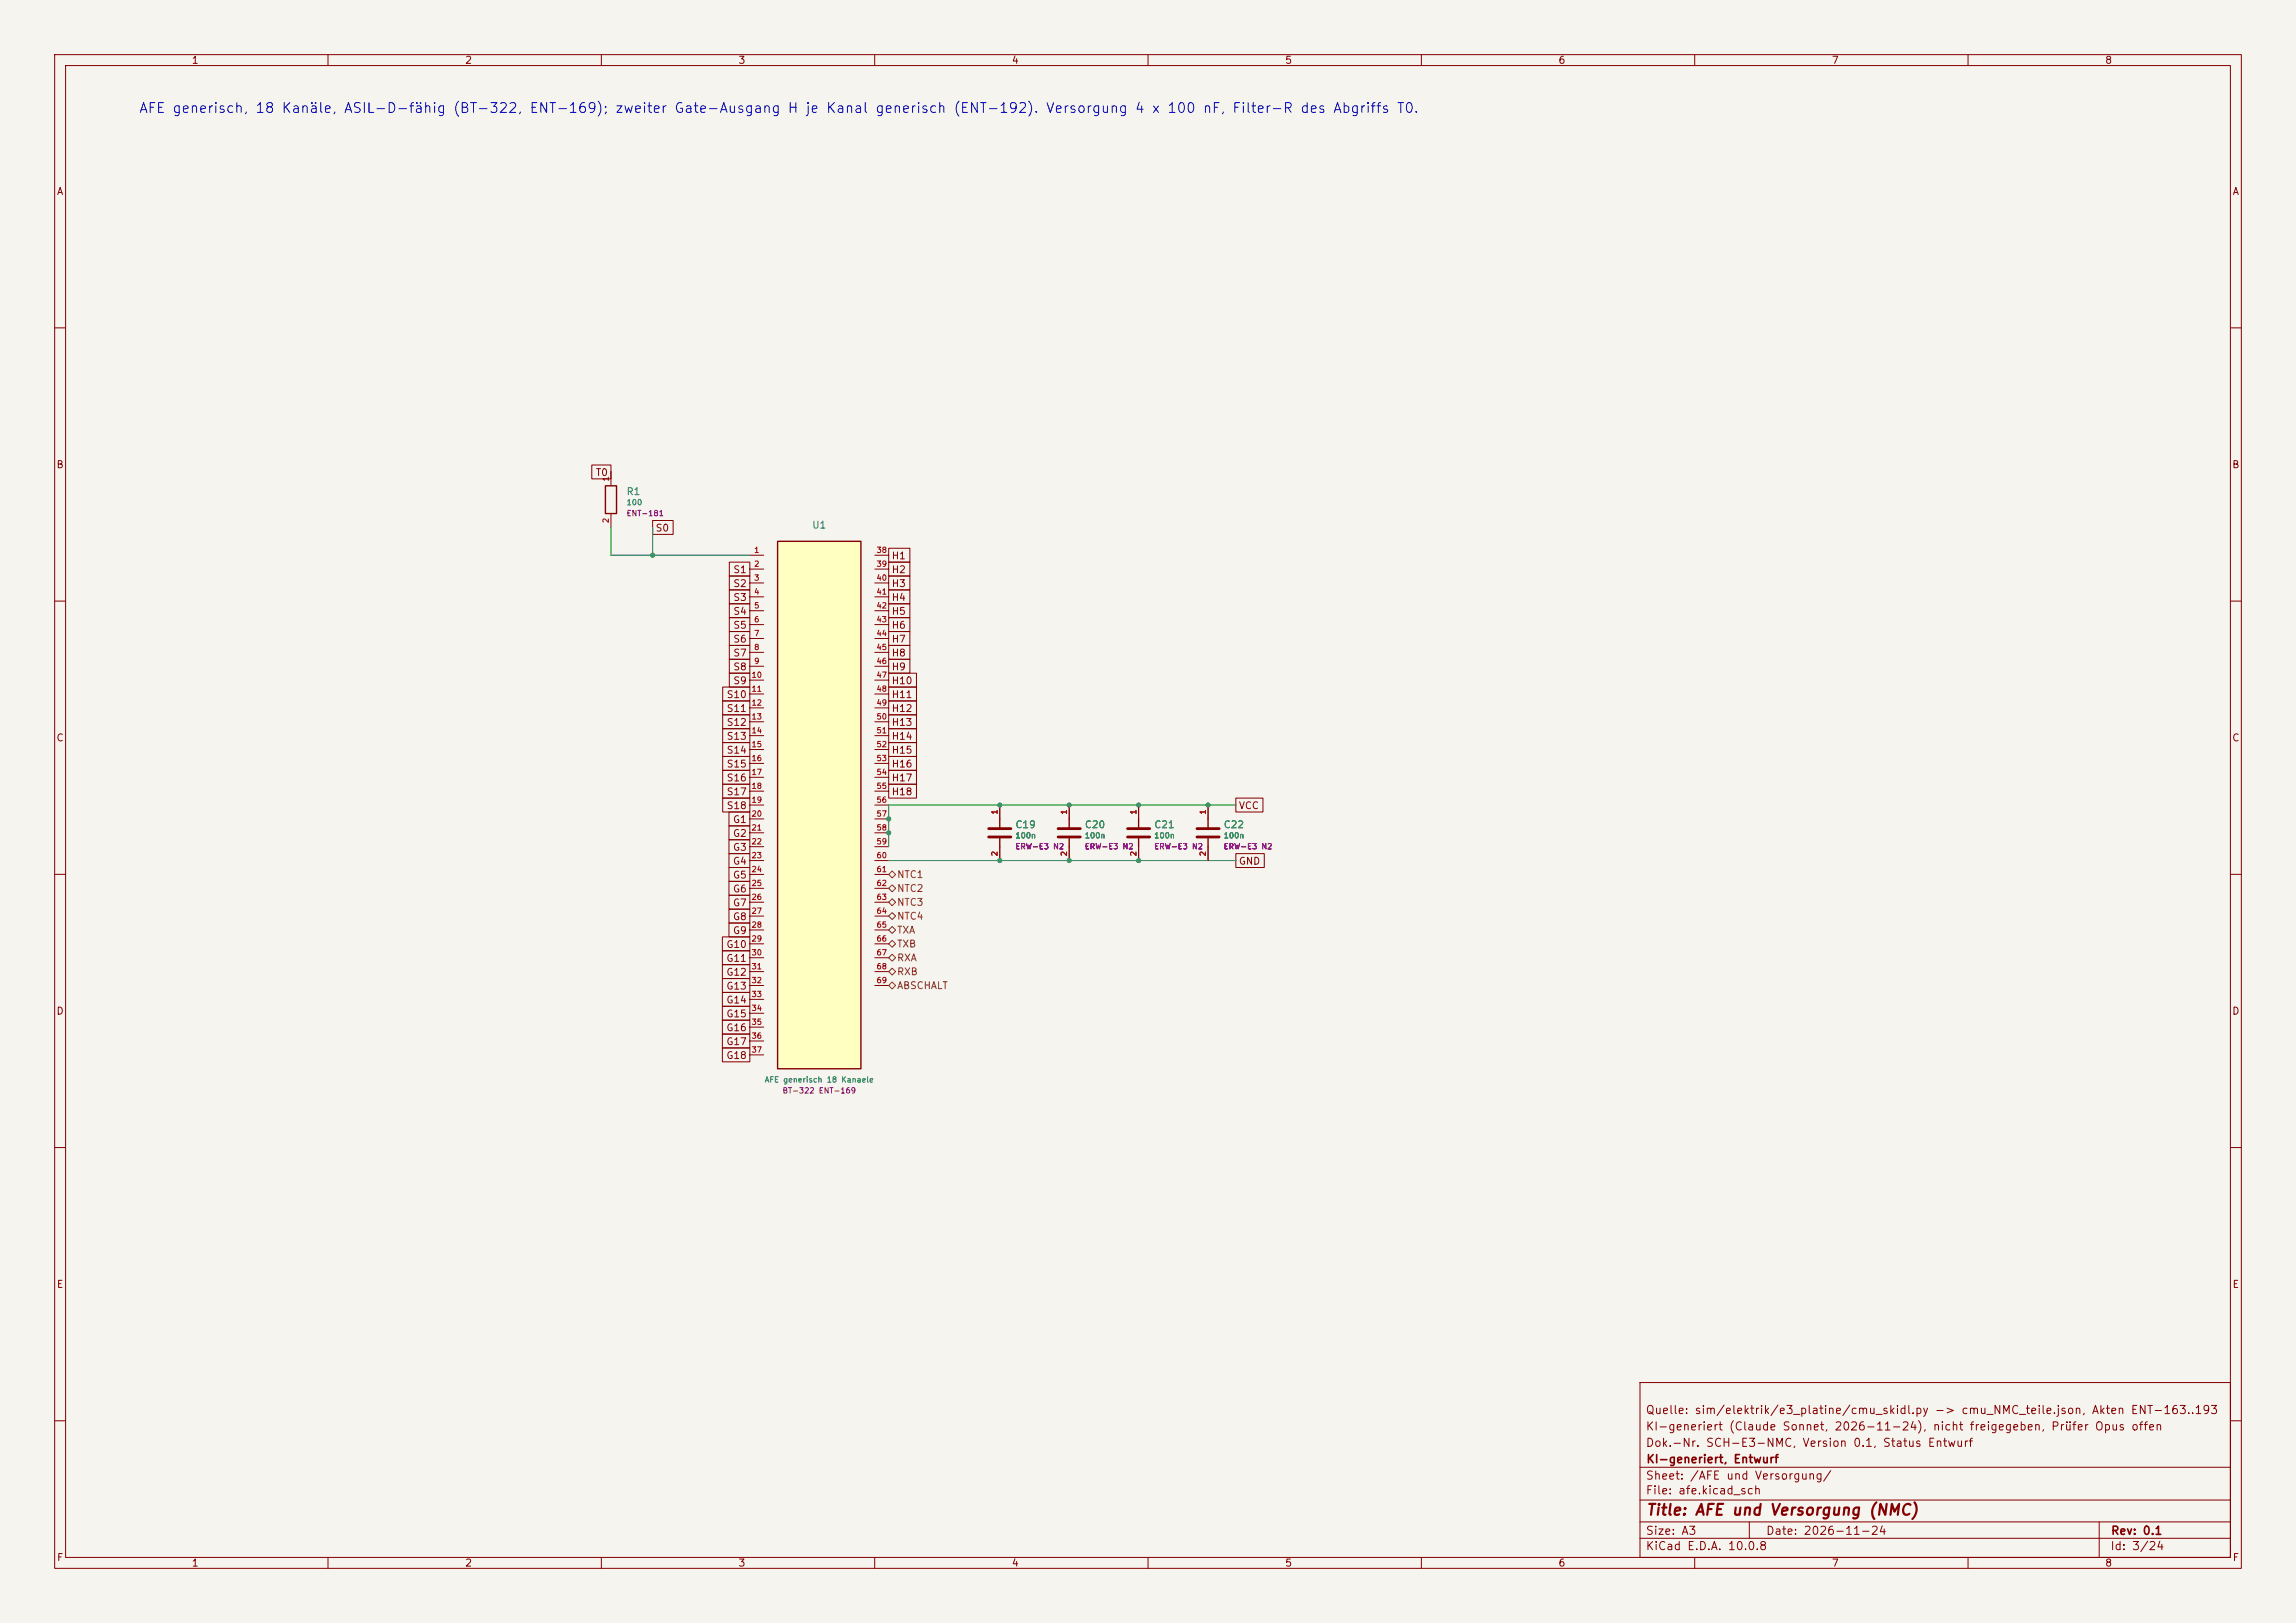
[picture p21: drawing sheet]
<svg xmlns="http://www.w3.org/2000/svg" width="420mm" height="297mm" viewBox="0 0 420 297" stroke-linecap="round" stroke-linejoin="round" font-family="sans-serif">
<defs><g id="words">
<text font-size="2" fill="#840000" x="301" y="277.8">Title: AFE und Versorgung (NMC)</text>
<text font-size="1.8" fill="#0000c2" x="25.3" y="21.1">AFE generisch, 18 Kanäle, ASIL-D-fähig (BT-322, ENT-169); zweiter Gate-Ausgang H je Kanal generisch (ENT-192). Versorgung 4 x 100 nF, Filter-R des Abgriffs T0.</text>
<g font-size="1.5" fill="#840000">
<text x="300.9" y="262.1">KI-generiert (Claude Sonnet, 2026-11-24), nicht freigegeben, Prüfer Opus offen</text>
<text x="300.9" y="259.1">Quelle: sim/elektrik/e3_platine/cmu_skidl.py -&gt; cmu_NMC_teile.json, Akten ENT-163..193</text>
<text x="300.9" y="265.1">Dok.-Nr. SCH-E3-NMC, Version 0.1, Status Entwurf</text>
<text x="301" y="268.1">KI-generiert, Entwurf</text>
<text x="300.9" y="273.8">File: afe.kicad_sch</text>
<text x="300.9" y="271.1">Sheet: /AFE und Versorgung/</text>
<text x="300.9" y="281.2">Size: A3</text>
<text x="322.9" y="281.2">Date: 2026-11-24</text>
<text x="386" y="281.2">Rev: 0.1</text>
<text x="300.9" y="284">KiCad E.D.A. 10.0.8</text>
<text x="385.9" y="284">Id: 3/24</text>
</g>
<g font-size="1.3" fill="#840000">
<text x="35" y="12">1</text>
<text x="85" y="12">2</text>
<text x="135" y="12">3</text>
<text x="185" y="12">4</text>
<text x="235" y="12">5</text>
<text x="285" y="12">6</text>
<text x="335" y="12">7</text>
<text x="385" y="12">8</text>
<text x="10.3" y="36">A</text>
<text x="408.3" y="36">A</text>
<text x="10.2" y="86">B</text>
<text x="108.9" y="87.4">T0</text>
<text x="408.2" y="86">B</text>
<text x="119.8" y="97.6">S0</text>
<text x="134" y="107.7">S2</text>
<text x="134" y="105.2">S1</text>
<text x="163" y="107.7">H3</text>
<text x="163" y="105.2">H2</text>
<text x="163" y="102.7">H1</text>
<text x="134" y="110.3">S3</text>
<text x="134" y="112.8">S4</text>
<text x="163" y="110.3">H4</text>
<text x="163" y="112.8">H5</text>
<text x="134" y="117.9">S6</text>
<text x="134" y="115.4">S5</text>
<text x="163" y="115.4">H6</text>
<text x="163" y="117.9">H7</text>
<text x="134" y="125.5">S9</text>
<text x="134" y="123">S8</text>
<text x="134" y="120.4">S7</text>
<text x="163" y="123">H9</text>
<text x="163" y="120.4">H8</text>
<text x="163" y="125.5">H10</text>
<text x="132.8" y="130.6">S11</text>
<text x="132.8" y="128.1">S10</text>
<text x="163" y="130.6">H12</text>
<text x="163" y="128.1">H11</text>
<text x="10.2" y="136">C</text>
<text x="132.8" y="133.1">S12</text>
<text x="132.8" y="135.7">S13</text>
<text x="163" y="135.7">H14</text>
<text x="163" y="133.1">H13</text>
<text x="408.2" y="136">C</text>
<text x="132.8" y="143.3">S16</text>
<text x="132.8" y="140.8">S15</text>
<text x="132.8" y="138.2">S14</text>
<text x="163" y="143.3">H17</text>
<text x="163" y="140.8">H16</text>
<text x="163" y="138.2">H15</text>
<text x="132.8" y="148.4">S18</text>
<text x="132.8" y="145.8">S17</text>
<text x="163" y="145.8">H18</text>
<text x="226.5" y="148.4">VCC</text>
<text x="134" y="156">G3</text>
<text x="134" y="153.5">G2</text>
<text x="134" y="150.9">G1</text>
<text x="134" y="161.1">G5</text>
<text x="134" y="158.5">G4</text>
<text x="226.5" y="158.5">GND</text>
<text x="134" y="166.2">G7</text>
<text x="134" y="163.6">G6</text>
<text x="132.8" y="173.8">G10</text>
<text x="134" y="168.7">G8</text>
<text x="134" y="171.2">G9</text>
<text x="132.8" y="178.9">G12</text>
<text x="132.8" y="176.3">G11</text>
<text x="10.2" y="186">D</text>
<text x="132.8" y="183.9">G14</text>
<text x="132.8" y="181.4">G13</text>
<text x="408.2" y="186">D</text>
<text x="132.8" y="189">G16</text>
<text x="132.8" y="191.6">G17</text>
<text x="132.8" y="186.5">G15</text>
<text x="132.8" y="194.1">G18</text>
<text x="10.3" y="236">E</text>
<text x="408.3" y="236">E</text>
<text x="10.3" y="286">F</text>
<text x="35" y="287">1</text>
<text x="85" y="287">2</text>
<text x="135" y="287">3</text>
<text x="185" y="287">4</text>
<text x="235" y="287">5</text>
<text x="285" y="287">6</text>
<text x="335" y="287">7</text>
<text x="385" y="287">8</text>
<text x="408.3" y="286">F</text>
</g>
<g font-size="1.3" fill="#006464">
<text x="114.5" y="90.9">R1</text>
<text x="148.5" y="97">U1</text>
<text x="185.6" y="151.9">C19</text>
<text x="198.3" y="151.9">C20</text>
<text x="211" y="151.9">C21</text>
<text x="223.7" y="151.9">C22</text>
</g>
<g font-size="1.3" fill="#725600">
<text x="164" y="161">NTC1</text>
<text x="164" y="163.5">NTC2</text>
<text x="164" y="166.1">NTC3</text>
<text x="164" y="168.6">NTC4</text>
<text x="164" y="171.1">TXA</text>
<text x="164" y="173.7">TXB</text>
<text x="164" y="176.2">RXA</text>
<text x="164" y="178.8">RXB</text>
<text x="164" y="181.3">ABSCHALT</text>
</g>
<g font-size="1" fill="#a90000">
<text x="111.6" y="88.2" transform="rotate(-90 111.6 88.2)">1</text>
<text x="111.6" y="95.8" transform="rotate(-90 111.6 95.8)">2</text>
<text x="137.9" y="101.4">1</text>
<text x="160.2" y="101.4">38</text>
<text x="137.9" y="104">2</text>
<text x="137.9" y="106.5">3</text>
<text x="160.2" y="104">39</text>
<text x="160.2" y="106.5">40</text>
<text x="137.9" y="109">4</text>
<text x="137.9" y="111.6">5</text>
<text x="160.2" y="109">41</text>
<text x="160.2" y="111.6">42</text>
<text x="137.9" y="114.1">6</text>
<text x="137.9" y="116.7">7</text>
<text x="137.9" y="119.2">8</text>
<text x="160.2" y="114.1">43</text>
<text x="160.2" y="116.7">44</text>
<text x="160.2" y="119.2">45</text>
<text x="137.4" y="124.3">10</text>
<text x="137.9" y="121.7">9</text>
<text x="160.2" y="121.7">46</text>
<text x="160.2" y="124.3">47</text>
<text x="137.4" y="126.8">11</text>
<text x="137.4" y="129.4">12</text>
<text x="137.4" y="131.9">13</text>
<text x="160.2" y="126.8">48</text>
<text x="160.2" y="129.4">49</text>
<text x="160.2" y="131.9">50</text>
<text x="137.4" y="134.4">14</text>
<text x="137.4" y="137">15</text>
<text x="160.2" y="134.4">51</text>
<text x="160.2" y="137">52</text>
<text x="137.4" y="139.5">16</text>
<text x="137.4" y="142.1">17</text>
<text x="160.2" y="139.5">53</text>
<text x="160.2" y="142.1">54</text>
<text x="137.4" y="144.6">18</text>
<text x="137.4" y="147.1">19</text>
<text x="137.4" y="149.7">20</text>
<text x="160.2" y="144.6">55</text>
<text x="160.2" y="147.1">56</text>
<text x="160.2" y="149.7">57</text>
<text x="182.7" y="149.2" transform="rotate(-90 182.7 149.2)">1</text>
<text x="195.4" y="149.2" transform="rotate(-90 195.4 149.2)">1</text>
<text x="208.1" y="149.2" transform="rotate(-90 208.1 149.2)">1</text>
<text x="220.8" y="149.2" transform="rotate(-90 220.8 149.2)">1</text>
<text x="137.4" y="152.2">21</text>
<text x="137.4" y="154.8">22</text>
<text x="160.2" y="152.2">58</text>
<text x="160.2" y="154.8">59</text>
<text x="137.4" y="157.3">23</text>
<text x="137.4" y="159.8">24</text>
<text x="160.2" y="157.3">60</text>
<text x="160.2" y="159.8">61</text>
<text x="182.7" y="156.8" transform="rotate(-90 182.7 156.8)">2</text>
<text x="195.4" y="156.8" transform="rotate(-90 195.4 156.8)">2</text>
<text x="208.1" y="156.8" transform="rotate(-90 208.1 156.8)">2</text>
<text x="220.8" y="156.8" transform="rotate(-90 220.8 156.8)">2</text>
<text x="137.4" y="162.4">25</text>
<text x="137.4" y="164.9">26</text>
<text x="137.4" y="167.5">27</text>
<text x="160.2" y="162.4">62</text>
<text x="160.2" y="164.9">63</text>
<text x="160.2" y="167.5">64</text>
<text x="137.4" y="170">28</text>
<text x="137.4" y="172.5">29</text>
<text x="160.2" y="170">65</text>
<text x="160.2" y="172.5">66</text>
<text x="137.4" y="175.1">30</text>
<text x="137.4" y="177.6">31</text>
<text x="160.2" y="175.1">67</text>
<text x="160.2" y="177.6">68</text>
<text x="137.4" y="180.2">32</text>
<text x="137.4" y="182.7">33</text>
<text x="137.4" y="185.2">34</text>
<text x="160.2" y="180.2">69</text>
<text x="137.4" y="187.8">35</text>
<text x="137.4" y="190.3">36</text>
<text x="137.4" y="192.9">37</text>
</g>
<g font-size="1" fill="#006464">
<text x="114.5" y="92.7">100</text>
<text x="185.6" y="153.7">100n</text>
<text x="198.3" y="153.7">100n</text>
<text x="211" y="153.7">100n</text>
<text x="223.7" y="153.7">100n</text>
<text x="139.8" y="198.3">AFE generisch 18 Kanaele</text>
</g>
<g font-size="1" fill="#840084">
<text x="114.5" y="94.7">ENT-181</text>
<text x="185.6" y="155.7">ERW-E3 N2</text>
<text x="198.3" y="155.7">ERW-E3 N2</text>
<text x="211" y="155.7">ERW-E3 N2</text>
<text x="223.7" y="155.7">ERW-E3 N2</text>
<text x="143" y="200.3">BT-322 ENT-169</text>
</g>
</g></defs>
<path d="M0 0h420v297h-420z" fill="#f5f4ef" stroke="#f5f4ef" stroke-width=".18"/>
<g fill="none" stroke="#840000" stroke-width=".18">
<path d="M10 10h400v277h-400zM12 12h396v273h-396zM60 10v2M110 10v2M160 10v2M210 10v2M260 10v2M310 10v2M360 10v2M10 60h2M408 60h2M111.8 86.4v2.5"/>
<path d="M111.8 94v2.5M10 110h2M408 110h2M10 160h2M182.9 147.3v2.6M182.9 154.9v2.6M195.6 147.3v2.6M195.6 154.9v2.6M221 147.3v2.6M221 154.9v2.6M408 160h2M10 210h2"/>
<path d="M408 210h2M300 253h108v32h-108zM10 260h2M300 278.5h108M300 274.5h108M300 268.5h108M320 278.5v3M384 278.5v6.5M408 260h2M60 285v2M110 285v2M160 285v2"/>
<path d="M210 285v2M260 285v2M300 281.5h108M310 285v2M360 285v2"/>
</g>
<path d="M180.8 151.6h4.1M180.8 153.2h4.1M193.5 151.6h4.1M193.5 153.2h4.1M218.9 151.6h4.1M218.9 153.2h4.1" fill="none" stroke="#840000" stroke-width=".51"/>
<path d="M110.7 88.9h2.1v5.1h-2.1zM182.9 149.9v1.7M182.9 153.2v1.7M195.6 149.9v1.7M195.6 153.2v1.7M221 149.9v1.7M221 153.2v1.7" fill="none" stroke="#840000" stroke-width=".25"/>
<path d="M142.2 99.1h15.3v96.5h-15.3z" fill="#ffffc2"/>
<path d="M142.2 99.1h15.3v96.5h-15.3zM208.3 149.9v1.7M208.3 153.2v1.7" fill="none" stroke="#840000" stroke-width=".25"/>
<g fill="none" stroke="#840000" stroke-width=".18">
<path d="M108.2 85.1h3.6v2.5h-3.6zM119.4 95.2h3.7v2.6h-3.7zM133.4 107.9h3.8v2.6h-3.8zM133.4 105.4h3.8v2.6h-3.8zM133.4 102.9h3.8v2.5h-3.8zM133.4 118.1h3.8v2.6h-3.8zM133.4 115.6h3.8v2.5h-3.8zM133.4 113h3.8v2.6h-3.8zM133.4 110.5h3.8v2.5h-3.8zM137.2 101.6h2.5M137.2 104.1h2.5M137.2 106.7h2.5"/>
<path d="M137.2 109.2h2.5M137.2 111.8h2.5M137.2 114.3h2.5M137.2 116.8h2.5M137.2 119.4h2.5M160 101.6h2.6M160 104.1h2.6M160 106.7h2.6M160 109.2h2.6M160 111.8h2.6M160 114.3h2.6M160 116.8h2.6"/>
<path d="M160 119.4h2.6M162.6 113h3.8v2.6h-3.8zM162.6 118.1h3.8v2.6h-3.8zM162.6 107.9h3.8v2.6h-3.8zM162.6 115.6h3.8v2.5h-3.8zM162.6 110.5h3.8v2.5h-3.8zM162.6 105.4h3.8v2.6h-3.8zM162.6 102.9h3.8v2.5h-3.8zM162.6 100.3h3.8v2.6h-3.8zM132.2 128.3h5v2.5h-5zM132.2 125.7h5v2.6h-5zM132.2 130.8h5v2.6h-5z"/>
<path d="M132.2 133.3h5v2.6h-5zM132.2 138.4h5v2.6h-5zM132.2 135.9h5v2.5h-5zM133.4 123.2h3.8v2.5h-3.8zM133.4 120.6h3.8v2.6h-3.8zM137.2 121.9h2.5M137.2 124.5h2.5M137.2 127h2.5M137.2 129.5h2.5M137.2 132.1h2.5M137.2 134.6h2.5M137.2 137.2h2.5"/>
<path d="M137.2 139.7h2.5M160 121.9h2.6M160 124.5h2.6M160 127h2.6M160 129.5h2.6M160 132.1h2.6M160 134.6h2.6M160 137.2h2.6M160 139.7h2.6M162.6 120.6h3.8v2.6h-3.8zM162.6 128.3h5v2.5h-5zM162.6 138.4h5v2.6h-5z"/>
<path d="M162.6 135.9h5v2.5h-5zM162.6 133.3h5v2.6h-5zM162.6 130.8h5v2.6h-5zM162.6 125.7h5v2.6h-5zM162.6 123.2h5v2.5h-5zM132.2 146h5v2.6h-5zM132.2 143.5h5v2.6h-5zM132.2 141h5v2.5h-5zM133.3 158.7h3.9v2.6h-3.9zM133.3 156.2h3.9v2.6h-3.9zM133.3 153.7h3.9v2.5h-3.9zM133.3 151.1h3.9v2.6h-3.9z"/>
<path d="M133.3 148.6h3.9v2.5h-3.9zM137.2 142.2h2.5M137.2 144.8h2.5M137.2 147.3h2.5M137.2 149.9h2.5M137.2 152.4h2.5M137.2 154.9h2.5M137.2 157.5h2.5M160 142.2h2.6M160 144.8h2.6M160 147.3h2.6M160 149.9h2.6"/>
<path d="M160 152.4h2.6M160 154.9h2.6M160 157.5h2.6M162.6 143.5h5v2.6h-5zM162.6 141h5v2.5h-5zM182.9 147.3v2.6M182.9 154.9v2.6M195.6 147.3v2.6M195.6 154.9v2.6M208.3 147.3v2.6M208.3 154.9v2.6M221 147.3v2.6"/>
<path d="M221 154.9v2.6M226.1 156.2h5.2v2.6h-5.2zM226.1 146h4.9v2.6h-4.9zM132.1 176.5h5.1v2.6h-5.1zM132.1 174h5.1v2.5h-5.1zM132.1 171.4h5.1v2.6h-5.1zM132.1 179.1h5.1v2.5h-5.1zM133.3 166.4h3.9v2.5h-3.9zM133.3 163.8h3.9v2.6h-3.9zM133.3 161.3h3.9v2.5h-3.9zM133.3 168.9h3.9v2.6h-3.9zM137.2 160h2.5"/>
<path d="M137.2 162.6h2.5M137.2 165.1h2.5M137.2 167.6h2.5M137.2 170.2h2.5M137.2 172.7h2.5M137.2 175.3h2.5M137.2 177.8h2.5M160 160h2.6M160 162.6h2.6M160 165.1h2.6M160 167.6h2.6M160 170.2h2.6"/>
<path d="M160 172.7h2.6M160 175.3h2.6M160 177.8h2.6M132.1 181.6h5.1v2.6h-5.1zM132.1 186.7h5.1v2.5h-5.1zM132.1 191.8h5.1v2.5h-5.1zM132.1 189.2h5.1v2.6h-5.1zM132.1 184.1h5.1v2.6h-5.1zM137.2 180.3h2.5M137.2 182.9h2.5M137.2 185.4h2.5M137.2 188h2.5"/>
<path d="M137.2 190.5h2.5M137.2 193h2.5M160 180.3h2.6"/>
</g>
<path d="M206.2 151.6h4.1M206.2 153.2h4.1" fill="none" stroke="#840000" stroke-width=".51"/>
<path d="M162.6 162.6l.6-.7 .6 .7-.6 .6zM162.6 160l.6-.6 .6 .6-.6 .7zM162.6 167.6l.6-.6 .6 .6-.6 .7zM162.6 170.2l.6-.7 .6 .7-.6 .6zM162.6 175.3l.6-.7 .6 .7-.6 .6zM162.6 177.8l.6-.6 .6 .6-.6 .6zM163.2 164.5l.6 .6-.6 .6-.6-.6zM163.2 172.1l.6 .6-.6 .7-.6-.7zM162.6 180.3l.6-.6 .6 .6-.6 .7z" fill="none" stroke="#725600" stroke-width=".18"/>
<path d="M111.8 96.5v5.1h25.4M119.4 96.5v5.1M162.6 157.5h63.5M226.1 147.3h-63.5v7.6" fill="none" stroke="#009600" stroke-width=".18"/>
<g fill="#009600">
<circle cx="162.6" cy="149.9" r=".46"/>
<circle cx="162.6" cy="152.4" r=".46"/>
<circle cx="119.4" cy="101.6" r=".46"/>
<circle cx="195.6" cy="157.5" r=".46"/>
<circle cx="182.9" cy="147.3" r=".46"/>
<circle cx="182.9" cy="157.5" r=".46"/>
<circle cx="195.6" cy="147.3" r=".46"/>
<circle cx="208.3" cy="157.5" r=".46"/>
<circle cx="208.3" cy="147.3" r=".46"/>
<circle cx="221" cy="147.3" r=".46"/>
</g>
<use href="#words"/>
</svg>
